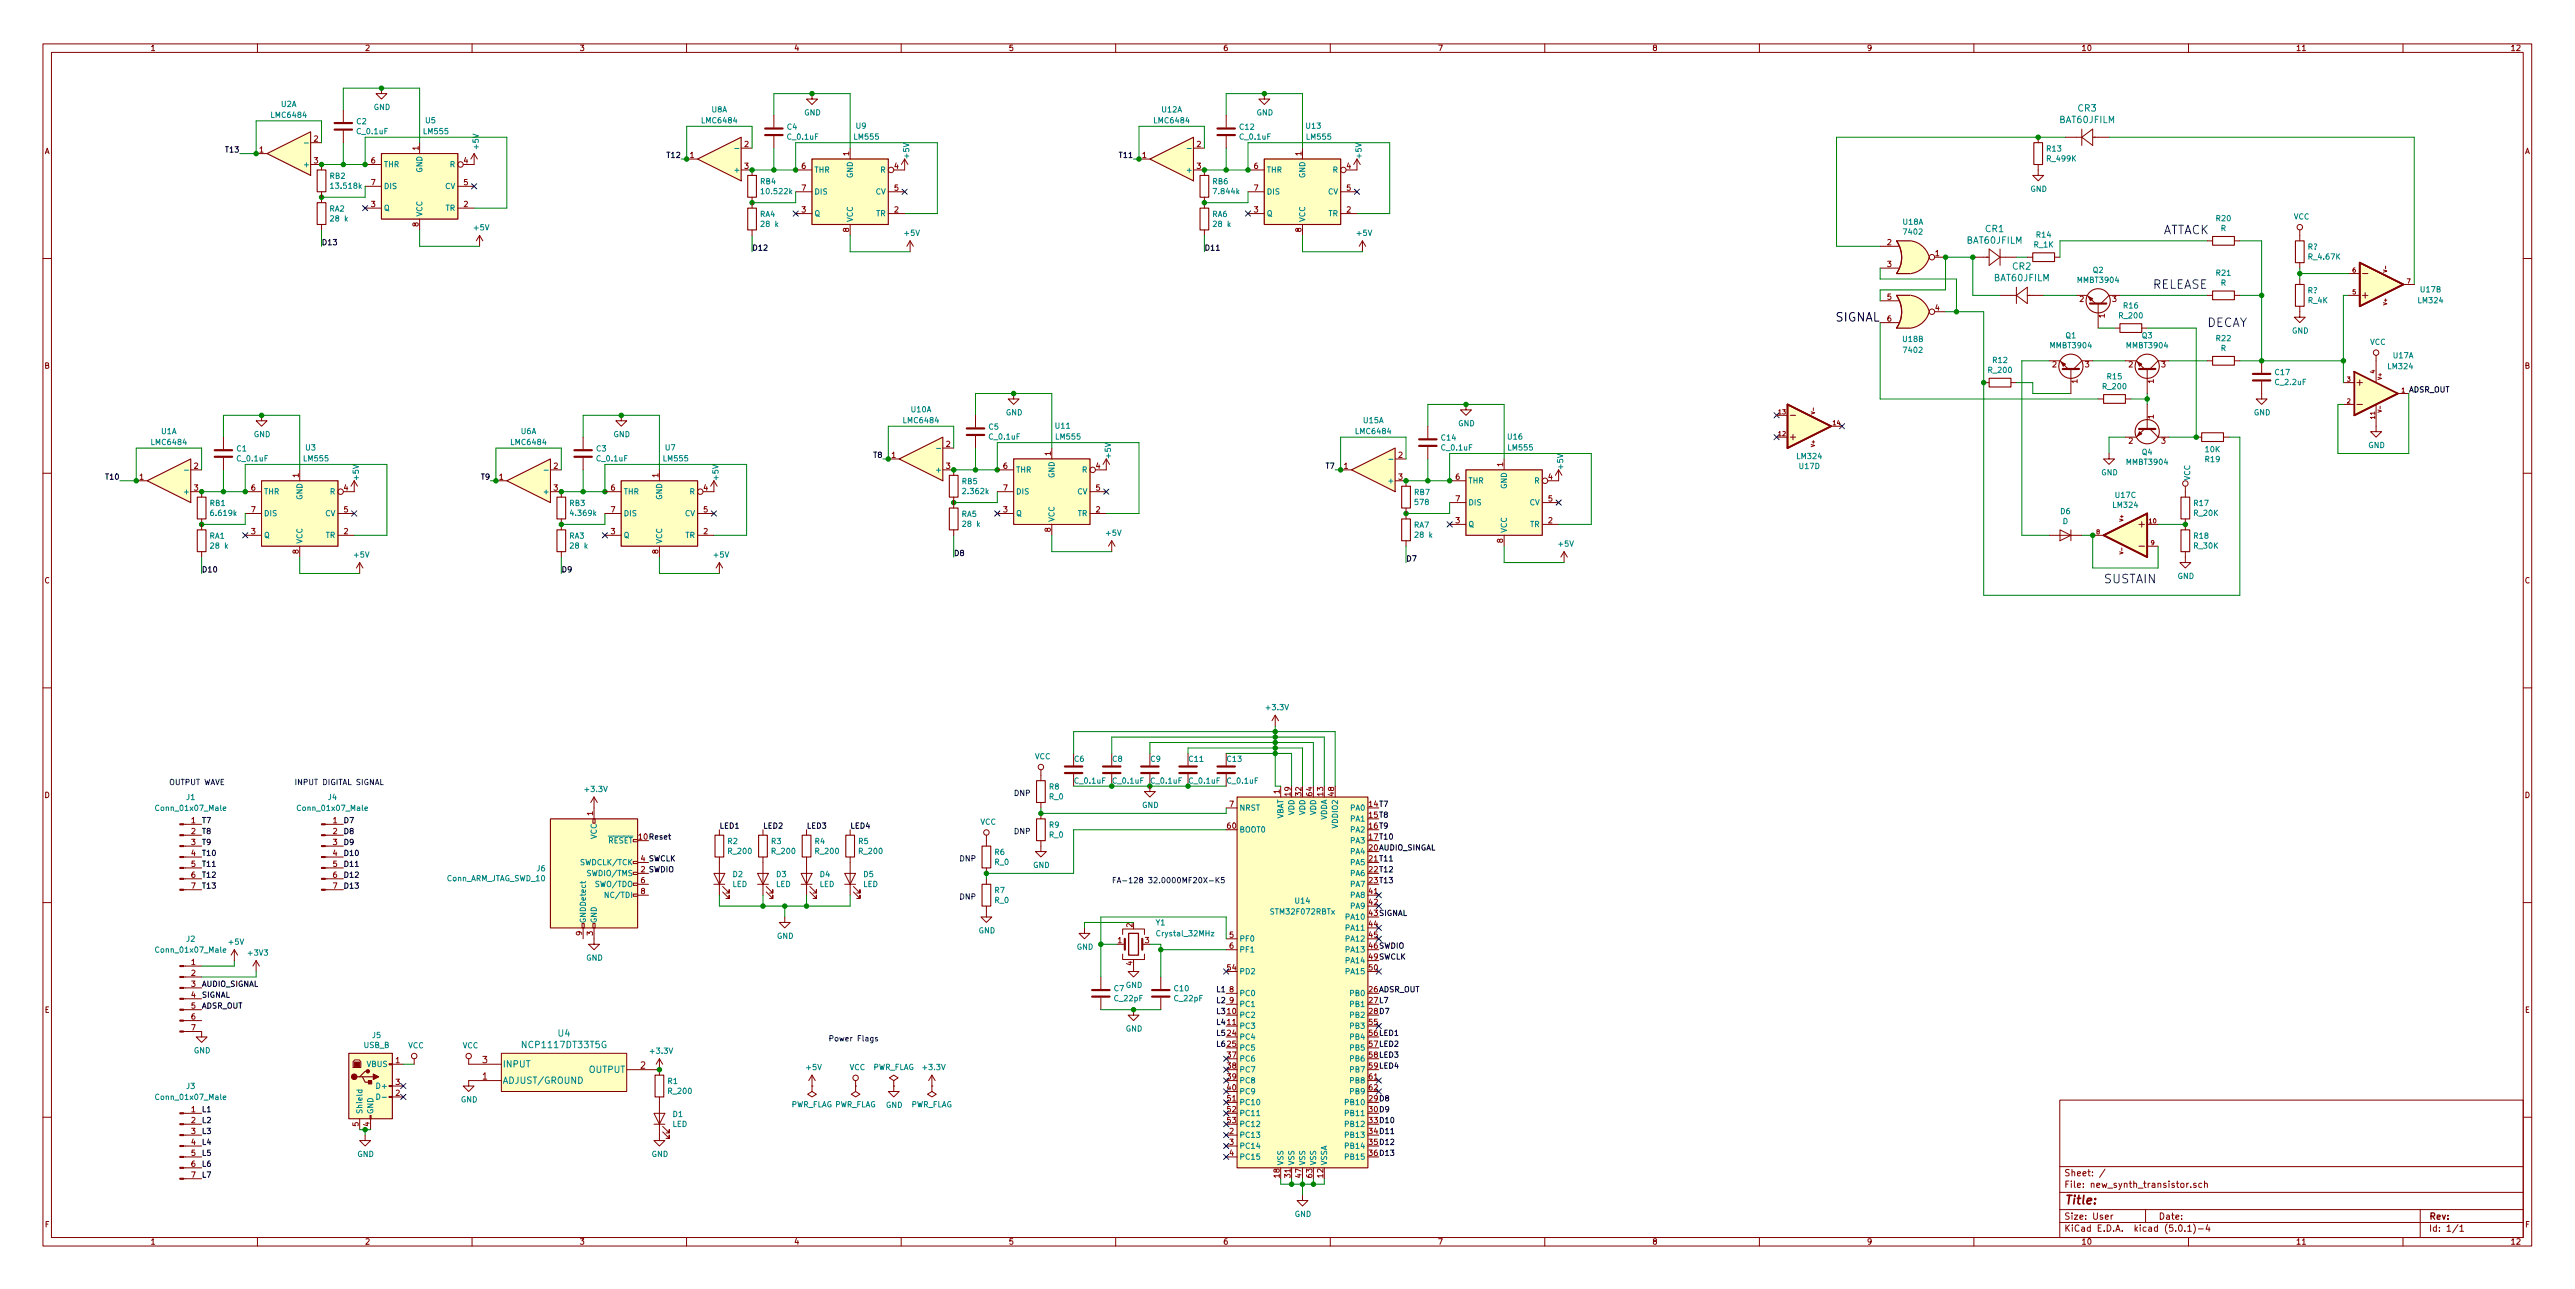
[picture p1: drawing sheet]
<svg xmlns="http://www.w3.org/2000/svg" width="600mm" height="300mm" viewBox="0 0 600 300" stroke-linecap="round" stroke-linejoin="round" font-family="sans-serif">
<defs><g id="words">
<g font-size="2.8" fill="#0000c2">
<text x="504.2" y="54.6">ATTACK</text>
<text x="501.6" y="67.3">RELEASE</text>
<text x="514.3" y="76.2">DECAY</text>
<text x="490.2" y="135.9">SUSTAIN</text>
</g>
<text font-size="2.8" x="427.6" y="74.9">SIGNAL</text>
<text font-size="2.8" fill="#840000" x="481" y="280.5">Title:</text>
<g font-size="2.1" fill="#008484">
<text x="480" y="28.7">BAT60JFILM</text>
<text x="484.3" y="26">CR3</text>
<text x="458.4" y="56.8">BAT60JFILM</text>
<text x="462.7" y="54.1">CR1</text>
<text x="464.7" y="65.5">BAT60JFILM</text>
<text x="469" y="62.8">CR2</text>
<text x="122.2" y="244.1">NCP1117DT33T5G</text>
<text x="130.1" y="241.4">U4</text>
<text x="117.1" y="248.6">INPUT</text>
<text x="137.2" y="249.9">OUTPUT</text>
<text x="117.1" y="252.4">ADJUST/GROUND</text>
</g>
<g font-size="2.1" fill="#840000">
<text x="112.4" y="251.4">1</text>
<text x="112.4" y="247.6">3</text>
<text x="149.3" y="248.9">2</text>
<text x="481" y="274">Sheet: /</text>
<text x="481" y="276.6">File: new_synth_transistor.sch</text>
<text x="481" y="286.9">KiCad E.D.A. kicad (5.0.1)-4</text>
<text x="481" y="284.1">Size: User</text>
<text x="503" y="284.1">Date:</text>
<text x="566" y="284.1">Rev:</text>
<text x="566" y="286.9">Id: 1/1</text>
</g>
<g font-size="1.8" fill="#840000">
<text x="35" y="11.8">1</text>
<text x="85" y="11.8">2</text>
<text x="135" y="11.8">3</text>
<text x="185" y="11.8">4</text>
<text x="235" y="11.8">5</text>
<text x="285" y="11.8">6</text>
<text x="335" y="11.8">7</text>
<text x="385" y="11.8">8</text>
<text x="435" y="11.8">9</text>
<text x="485" y="11.8">10</text>
<text x="535" y="11.8">11</text>
<text x="585" y="11.8">12</text>
<text x="10.4" y="35.9">A</text>
<text x="60.5" y="35.5">1</text>
<text x="73.2" y="33">2</text>
<text x="97.5" y="35" transform="rotate(-90 97.5 35)">1</text>
<text x="173.5" y="34.3">2</text>
<text x="278.9" y="34.3">2</text>
<text x="588.4" y="35.9">A</text>
<text x="73.2" y="38.1">3</text>
<text x="86.5" y="38.1">6</text>
<text x="108.1" y="38.1">4</text>
<text x="160.8" y="36.8">1</text>
<text x="173.5" y="39.3">3</text>
<text x="186.8" y="39.3">6</text>
<text x="197.9" y="36.3" transform="rotate(-90 197.9 36.3)">1</text>
<text x="208.4" y="39.3">4</text>
<text x="266.2" y="36.8">1</text>
<text x="278.9" y="39.3">3</text>
<text x="292.3" y="39.3">6</text>
<text x="303.3" y="36.3" transform="rotate(-90 303.3 36.3)">1</text>
<text x="313.8" y="39.3">4</text>
<text x="86.5" y="43.1">7</text>
<text x="108.1" y="43.1">5</text>
<text x="186.8" y="44.4">7</text>
<text x="208.4" y="44.4">5</text>
<text x="292.3" y="44.4">7</text>
<text x="313.8" y="44.4">5</text>
<text x="86.5" y="48.2">3</text>
<text x="97.5" y="52.8" transform="rotate(-90 97.5 52.8)">8</text>
<text x="108.1" y="48.2">2</text>
<text x="186.8" y="49.5">3</text>
<text x="208.4" y="49.5">2</text>
<text x="292.3" y="49.5">3</text>
<text x="313.8" y="49.5">2</text>
<text x="197.9" y="54" transform="rotate(-90 197.9 54)">8</text>
<text x="303.3" y="54" transform="rotate(-90 303.3 54)">8</text>
<text x="439.8" y="57.1">2</text>
<text x="451" y="59.7">1</text>
<text x="439.8" y="62.2">3</text>
<text x="439.8" y="69.8">5</text>
<text x="484.7" y="70.3">2</text>
<text x="492.3" y="70.3">3</text>
<text x="439.8" y="74.9">6</text>
<text x="451" y="72.4">4</text>
<text x="490.5" y="74" transform="rotate(-90 490.5 74)">1</text>
<text x="10.4" y="85.8">B</text>
<text x="478.3" y="85.6">2</text>
<text x="484.1" y="89.3" transform="rotate(-90 484.1 89.3)">1</text>
<text x="485.9" y="85.6">3</text>
<text x="496.1" y="85.6">2</text>
<text x="501.9" y="89.3" transform="rotate(-90 501.9 89.3)">1</text>
<text x="503.7" y="85.6">3</text>
<text x="588.4" y="85.8">B</text>
<text x="501.9" y="97.5" transform="rotate(-90 501.9 97.5)">1</text>
<text x="207.8" y="106.6">1</text>
<text x="220.5" y="104.1">2</text>
<text x="244.9" y="106.1" transform="rotate(-90 244.9 106.1)">1</text>
<text x="325.9" y="106.6">2</text>
<text x="496.1" y="103.3">2</text>
<text x="503.7" y="103.3">3</text>
<text x="32.5" y="111.7">1</text>
<text x="45.2" y="109.2">2</text>
<text x="69.6" y="111.2" transform="rotate(-90 69.6 111.2)">1</text>
<text x="116.4" y="111.7">1</text>
<text x="129.1" y="109.2">2</text>
<text x="153.4" y="111.2" transform="rotate(-90 153.4 111.2)">1</text>
<text x="220.5" y="109.2">3</text>
<text x="233.8" y="109.2">6</text>
<text x="255.4" y="109.2">4</text>
<text x="313.2" y="109.2">1</text>
<text x="325.9" y="111.7">3</text>
<text x="339.2" y="111.7">6</text>
<text x="350.3" y="108.6" transform="rotate(-90 350.3 108.6)">1</text>
<text x="360.8" y="111.7">4</text>
<text x="45.2" y="114.3">3</text>
<text x="58.6" y="114.3">6</text>
<text x="58.6" y="119.3">7</text>
<text x="80.2" y="114.3">4</text>
<text x="80.2" y="119.3">5</text>
<text x="129.1" y="114.3">3</text>
<text x="142.4" y="114.3">6</text>
<text x="142.4" y="119.3">7</text>
<text x="164" y="114.3">4</text>
<text x="164" y="119.3">5</text>
<text x="233.8" y="119.3">3</text>
<text x="233.8" y="114.3">7</text>
<text x="255.4" y="119.3">2</text>
<text x="255.4" y="114.3">5</text>
<text x="339.2" y="116.8">7</text>
<text x="360.8" y="116.8">5</text>
<text x="58.6" y="124.4">3</text>
<text x="80.2" y="124.4">2</text>
<text x="142.4" y="124.4">3</text>
<text x="164" y="124.4">2</text>
<text x="244.9" y="123.9" transform="rotate(-90 244.9 123.9)">8</text>
<text x="339.2" y="121.9">3</text>
<text x="360.8" y="121.9">2</text>
<text x="69.6" y="129" transform="rotate(-90 69.6 129)">8</text>
<text x="153.4" y="129" transform="rotate(-90 153.4 129)">8</text>
<text x="350.3" y="126.4" transform="rotate(-90 350.3 126.4)">8</text>
<text x="10.4" y="135.9">C</text>
<text x="588.4" y="135.9">C</text>
<text x="10.4" y="185.8">D</text>
<text x="298.2" y="184.8" transform="rotate(-90 298.2 184.8)">1</text>
<text x="300.7" y="185.3" transform="rotate(-90 300.7 185.3)">19</text>
<text x="303.3" y="185.3" transform="rotate(-90 303.3 185.3)">32</text>
<text x="305.8" y="185.3" transform="rotate(-90 305.8 185.3)">64</text>
<text x="308.4" y="185.3" transform="rotate(-90 308.4 185.3)">13</text>
<text x="310.9" y="185.3" transform="rotate(-90 310.9 185.3)">48</text>
<text x="588.4" y="185.8">D</text>
<text x="44.6" y="191.7">1</text>
<text x="77.6" y="191.7">1</text>
<text x="138.2" y="189.9" transform="rotate(-90 138.2 189.9)">1</text>
<text x="286.5" y="187.9">7</text>
<text x="44.6" y="194.3">2</text>
<text x="44.6" y="196.8">3</text>
<text x="77.6" y="194.3">2</text>
<text x="77.6" y="196.8">3</text>
<text x="286.1" y="193">60</text>
<text x="44.6" y="199.4">4</text>
<text x="44.6" y="201.9">5</text>
<text x="77.6" y="199.4">4</text>
<text x="77.6" y="201.9">5</text>
<text x="44.6" y="204.4">6</text>
<text x="44.6" y="207">7</text>
<text x="77.6" y="204.4">6</text>
<text x="77.6" y="207">7</text>
<text x="149.4" y="205.7">6</text>
<text x="149.4" y="208.2">8</text>
<text x="319.1" y="208.2">41</text>
<text x="263.9" y="216" transform="rotate(-90 263.9 216)">2</text>
<text x="319.1" y="215.9">44</text>
<text x="319.1" y="210.8">42</text>
<text x="135.6" y="217.9" transform="rotate(-90 135.6 217.9)">9</text>
<text x="138.2" y="217.9" transform="rotate(-90 138.2 217.9)">3</text>
<text x="260.5" y="219.7">1</text>
<text x="266.9" y="219.7">3</text>
<text x="286.5" y="218.4">5</text>
<text x="286.5" y="220.9">6</text>
<text x="319.1" y="218.4">45</text>
<text x="44.6" y="224.8">1</text>
<text x="44.6" y="227.3">2</text>
<text x="263.9" y="224.9" transform="rotate(-90 263.9 224.9)">4</text>
<text x="286.1" y="226">54</text>
<text x="319.1" y="226">50</text>
<text x="44.6" y="229.8">3</text>
<text x="44.6" y="232.4">4</text>
<text x="286.5" y="231.1">8</text>
<text x="286.5" y="233.6">9</text>
<text x="10.4" y="235.9">E</text>
<text x="44.6" y="234.9">5</text>
<text x="44.6" y="237.5">6</text>
<text x="44.6" y="240">7</text>
<text x="286.1" y="236.2">10</text>
<text x="286.1" y="238.7">11</text>
<text x="319.1" y="238.7">55</text>
<text x="588.4" y="235.9">E</text>
<text x="286.1" y="241.3">24</text>
<text x="286.1" y="243.8">25</text>
<text x="92.2" y="247.6">1</text>
<text x="286.1" y="246.3">37</text>
<text x="286.1" y="248.9">38</text>
<text x="286.1" y="251.4">39</text>
<text x="319.1" y="251.4">61</text>
<text x="92.2" y="255.2">2</text>
<text x="92.2" y="252.7">3</text>
<text x="286.1" y="256.5">51</text>
<text x="286.1" y="254">40</text>
<text x="319.1" y="254">62</text>
<text x="44.6" y="259">1</text>
<text x="44.6" y="261.6">2</text>
<text x="83.6" y="262.3" transform="rotate(-90 83.6 262.3)">5</text>
<text x="86.1" y="262.3" transform="rotate(-90 86.1 262.3)">4</text>
<text x="286.1" y="259">52</text>
<text x="286.1" y="261.6">53</text>
<text x="44.6" y="264.1">3</text>
<text x="44.6" y="266.7">4</text>
<text x="44.6" y="269.2">5</text>
<text x="286.5" y="264.1">2</text>
<text x="286.5" y="266.7">3</text>
<text x="286.5" y="269.2">4</text>
<text x="44.6" y="271.7">6</text>
<text x="44.6" y="274.3">7</text>
<text x="298.2" y="274.2" transform="rotate(-90 298.2 274.2)">18</text>
<text x="300.7" y="274.2" transform="rotate(-90 300.7 274.2)">31</text>
<text x="303.3" y="274.2" transform="rotate(-90 303.3 274.2)">47</text>
<text x="305.8" y="274.2" transform="rotate(-90 305.8 274.2)">63</text>
<text x="308.4" y="274.2" transform="rotate(-90 308.4 274.2)">12</text>
<text x="10.5" y="285.8">F</text>
<text x="588.5" y="285.8">F</text>
<text x="35" y="289.9">1</text>
<text x="85" y="289.9">2</text>
<text x="135" y="289.9">3</text>
<text x="185" y="289.9">4</text>
<text x="235" y="289.9">5</text>
<text x="285" y="289.9">6</text>
<text x="335" y="289.9">7</text>
<text x="385" y="289.9">8</text>
<text x="435" y="289.9">9</text>
<text x="485" y="289.9">10</text>
<text x="535" y="289.9">11</text>
<text x="585" y="289.9">12</text>
</g>
<g font-size="1.8" fill="#008484">
<text x="63.4" y="27.4">LMC6484</text>
<text x="65.5" y="24.9">U2A</text>
<text x="83.1" y="28.9">C2</text>
<text x="87.1" y="25.6">GND</text>
<text x="99.2" y="28.7">U5</text>
<text x="163.8" y="28.7">LMC6484</text>
<text x="165.9" y="26.2">U8A</text>
<text x="187.4" y="26.9">GND</text>
<text x="199.5" y="30">U9</text>
<text x="269.2" y="28.7">LMC6484</text>
<text x="270.8" y="26.2">U12A</text>
<text x="292.8" y="26.9">GND</text>
<text x="304.4" y="30">U13</text>
<text x="83.3" y="31.3">C_0.1uF</text>
<text x="98.9" y="31.3">LM555</text>
<text x="111.6" y="34.7" transform="rotate(-90 111.6 34.7)">+5V</text>
<text x="183.5" y="30.2">C4</text>
<text x="183.6" y="32.5">C_0.1uF</text>
<text x="199.2" y="32.5">LM555</text>
<text x="289" y="30.2">C12</text>
<text x="289.1" y="32.5">C_0.1uF</text>
<text x="304.6" y="32.5">LM555</text>
<text x="477" y="35.3">R13</text>
<text x="71.2" y="38.9">+</text>
<text x="76.9" y="41.6">RB2</text>
<text x="89.4" y="38.9">THR</text>
<text x="98.4" y="40.2" transform="rotate(-90 98.4 40.2)">GND</text>
<text x="104.9" y="38.9">R</text>
<text x="171.6" y="40.2">+</text>
<text x="189.7" y="40.2">THR</text>
<text x="198.8" y="41.5" transform="rotate(-90 198.8 41.5)">GND</text>
<text x="205.2" y="40.2">R</text>
<text x="211.9" y="36.8" transform="rotate(-90 211.9 36.8)">+5V</text>
<text x="277" y="40.2">+</text>
<text x="295.1" y="40.2">THR</text>
<text x="304.2" y="41.5" transform="rotate(-90 304.2 41.5)">GND</text>
<text x="310.6" y="40.2">R</text>
<text x="317.3" y="36.8" transform="rotate(-90 317.3 36.8)">+5V</text>
<text x="477.2" y="37.6">R_499K</text>
<text x="77.4" y="44">13.518k</text>
<text x="89.4" y="44">DIS</text>
<text x="103.7" y="44">CV</text>
<text x="177.2" y="42.9">RB4</text>
<text x="177.7" y="45.2">10.522k</text>
<text x="189.7" y="45.3">DIS</text>
<text x="204" y="45.3">CV</text>
<text x="282.7" y="42.9">RB6</text>
<text x="283.1" y="45.2">7.844k</text>
<text x="295.1" y="45.3">DIS</text>
<text x="309.4" y="45.3">CV</text>
<text x="473.2" y="44.7">GND</text>
<text x="76.8" y="49.3">RA2</text>
<text x="77.3" y="51.6">28 k</text>
<text x="89.4" y="49.1">Q</text>
<text x="98.4" y="50.5" transform="rotate(-90 98.4 50.5)">VCC</text>
<text x="103.8" y="49.1">TR</text>
<text x="110.5" y="53.7">+5V</text>
<text x="177.1" y="50.5">RA4</text>
<text x="177.6" y="52.8">28 k</text>
<text x="189.7" y="50.4">Q</text>
<text x="198.8" y="51.8" transform="rotate(-90 198.8 51.8)">VCC</text>
<text x="204.1" y="50.4">TR</text>
<text x="282.5" y="50.5">RA6</text>
<text x="283" y="52.8">28 k</text>
<text x="295.1" y="50.4">Q</text>
<text x="304.2" y="51.8" transform="rotate(-90 304.2 51.8)">VCC</text>
<text x="309.5" y="50.4">TR</text>
<text x="443.5" y="52.3">U18A</text>
<text x="516.5" y="51.5">R20</text>
<text x="517.5" y="53.8">R</text>
<text x="534.5" y="51.1">VCC</text>
<text x="210.9" y="54.9">+5V</text>
<text x="316.3" y="54.9">+5V</text>
<text x="443.8" y="54.6">7402</text>
<text x="474" y="57.6">R_1K</text>
<text x="474.6" y="55.3">R14</text>
<text x="537.8" y="58.2">R?</text>
<text x="484.3" y="65.9">MMBT3904</text>
<text x="487.8" y="63.6">Q2</text>
<text x="516.5" y="64.2">R21</text>
<text x="538.2" y="60.5">R_4.67K</text>
<text x="494.9" y="71.8">R16</text>
<text x="517.5" y="66.5">R</text>
<text x="537.8" y="68.3">R?</text>
<text x="537.9" y="70.6">R_4K</text>
<text x="563.7" y="70.6">LM324</text>
<text x="564.2" y="68.1">U17B</text>
<text x="494" y="74.2">R_200</text>
<text x="534.1" y="77.7">GND</text>
<text x="443.5" y="79.6">U18B</text>
<text x="443.8" y="82.2">7402</text>
<text x="478" y="81.1">MMBT3904</text>
<text x="481.4" y="78.8">Q1</text>
<text x="495.8" y="81.1">MMBT3904</text>
<text x="499.2" y="78.8">Q3</text>
<text x="516.5" y="79.5">R22</text>
<text x="517.5" y="81.8">R</text>
<text x="552.3" y="80.3">VCC</text>
<text x="557.8" y="83.5">U17A</text>
<text x="463.5" y="86.9">R_200</text>
<text x="464.5" y="84.5">R12</text>
<text x="491.1" y="88.4">R15</text>
<text x="530.3" y="87.4">C17</text>
<text x="530.4" y="89.7">C_2.2uF</text>
<text x="556.6" y="86">LM324</text>
<text x="490.2" y="90.7">R_200</text>
<text x="37.6" y="101.1">U1A</text>
<text x="59.1" y="101.8">GND</text>
<text x="121.4" y="101.1">U6A</text>
<text x="143" y="101.8">GND</text>
<text x="210.7" y="98.6">LMC6484</text>
<text x="212.4" y="96">U10A</text>
<text x="230.5" y="100.1">C5</text>
<text x="234.4" y="96.7">GND</text>
<text x="246" y="99.8">U11</text>
<text x="316.2" y="101.1">LMC6484</text>
<text x="317.8" y="98.6">U15A</text>
<text x="339.8" y="99.3">GND</text>
<text x="525.2" y="96.7">GND</text>
<text x="35.5" y="103.6">LMC6484</text>
<text x="55.2" y="105.1">C1</text>
<text x="55.4" y="107.5">C_0.1uF</text>
<text x="70.9" y="107.5">LM555</text>
<text x="71.3" y="104.9">U3</text>
<text x="119.3" y="103.6">LMC6484</text>
<text x="139" y="105.1">C3</text>
<text x="139.2" y="107.5">C_0.1uF</text>
<text x="154.7" y="107.5">LM555</text>
<text x="155.1" y="104.9">U7</text>
<text x="230.6" y="102.4">C_0.1uF</text>
<text x="246.2" y="102.4">LM555</text>
<text x="258.9" y="106.6" transform="rotate(-90 258.9 106.6)">+5V</text>
<text x="335.9" y="102.6">C14</text>
<text x="336" y="104.9">C_0.1uF</text>
<text x="351.4" y="102.4">U16</text>
<text x="351.6" y="104.9">LM555</text>
<text x="418.9" y="106.9">LM324</text>
<text x="499.2" y="106">Q4</text>
<text x="514" y="107.6">R19</text>
<text x="514" y="105.3">10K</text>
<text x="551.9" y="104.4">GND</text>
<text x="83.6" y="111.7" transform="rotate(-90 83.6 111.7)">+5V</text>
<text x="167.4" y="111.7" transform="rotate(-90 167.4 111.7)">+5V</text>
<text x="218.5" y="110.1">+</text>
<text x="224.2" y="112.8">RB5</text>
<text x="236.7" y="110.1">THR</text>
<text x="245.7" y="111.3" transform="rotate(-90 245.7 111.3)">GND</text>
<text x="252.2" y="110.1">R</text>
<text x="324" y="112.6">+</text>
<text x="342.1" y="112.6">THR</text>
<text x="351.2" y="113.9" transform="rotate(-90 351.2 113.9)">GND</text>
<text x="357.6" y="112.6">R</text>
<text x="364.3" y="109.2" transform="rotate(-90 364.3 109.2)">+5V</text>
<text x="419.4" y="109.2">U17D</text>
<text x="489.7" y="110.7">GND</text>
<text x="495.8" y="108.3">MMBT3904</text>
<text x="510.4" y="111.9" transform="rotate(-90 510.4 111.9)">VCC</text>
<text x="43.3" y="115.1">+</text>
<text x="49" y="117.8">RB1</text>
<text x="61.5" y="115.1">THR</text>
<text x="70.5" y="116.4" transform="rotate(-90 70.5 116.4)">GND</text>
<text x="77" y="115.1">R</text>
<text x="127.1" y="115.1">+</text>
<text x="132.8" y="117.8">RB3</text>
<text x="145.3" y="115.1">THR</text>
<text x="154.3" y="116.4" transform="rotate(-90 154.3 116.4)">GND</text>
<text x="160.8" y="115.1">R</text>
<text x="224.6" y="115.1">2.362k</text>
<text x="236.7" y="115.1">DIS</text>
<text x="251" y="115.1">CV</text>
<text x="329.6" y="115.3">RB7</text>
<text x="329.8" y="117.6">578</text>
<text x="342.1" y="117.7">DIS</text>
<text x="356.4" y="117.7">CV</text>
<text x="480.2" y="119.7">D6</text>
<text x="492.6" y="118.3">LM324</text>
<text x="493" y="116">U17C</text>
<text x="511.3" y="117.8">R17</text>
<text x="48.9" y="125.5">RA1</text>
<text x="49.4" y="120.2">6.619k</text>
<text x="61.5" y="125.3">Q</text>
<text x="61.5" y="120.2">DIS</text>
<text x="75.8" y="120.2">CV</text>
<text x="75.9" y="125.3">TR</text>
<text x="132.7" y="125.5">RA3</text>
<text x="133.2" y="120.2">4.369k</text>
<text x="145.3" y="125.3">Q</text>
<text x="145.3" y="120.2">DIS</text>
<text x="159.6" y="120.2">CV</text>
<text x="159.7" y="125.3">TR</text>
<text x="224.1" y="120.4">RA5</text>
<text x="224.6" y="122.7">28 k</text>
<text x="236.7" y="120.2">Q</text>
<text x="245.7" y="121.6" transform="rotate(-90 245.7 121.6)">VCC</text>
<text x="251.1" y="120.2">TR</text>
<text x="257.9" y="124.8">+5V</text>
<text x="329.5" y="122.9">RA7</text>
<text x="330" y="125.2">28 k</text>
<text x="342.1" y="122.8">Q</text>
<text x="351.2" y="124.2" transform="rotate(-90 351.2 124.2)">VCC</text>
<text x="356.5" y="122.8">TR</text>
<text x="480.7" y="122.1">D</text>
<text x="511.3" y="120.2">R_20K</text>
<text x="511.3" y="125.5">R18</text>
<text x="49.3" y="127.8">28 k</text>
<text x="70.5" y="126.7" transform="rotate(-90 70.5 126.7)">VCC</text>
<text x="82.6" y="129.9">+5V</text>
<text x="133.1" y="127.8">28 k</text>
<text x="154.3" y="126.7" transform="rotate(-90 154.3 126.7)">VCC</text>
<text x="166.4" y="129.9">+5V</text>
<text x="363.3" y="127.3">+5V</text>
<text x="511.3" y="127.8">R_30K</text>
<text x="507.4" y="134.8">GND</text>
<text x="295.2" y="165.4">+3.3V</text>
<text x="241.1" y="176.8">VCC</text>
<text x="250.4" y="177.4">C6</text>
<text x="259.3" y="177.4">C8</text>
<text x="268.2" y="177.4">C9</text>
<text x="277.1" y="177.4">C11</text>
<text x="286" y="177.4">C13</text>
<text x="136.5" y="184.5">+3.3V</text>
<text x="244.6" y="183.9">R8</text>
<text x="250.6" y="182.5">C_0.1uF</text>
<text x="259.5" y="182.5">C_0.1uF</text>
<text x="268.4" y="182.5">C_0.1uF</text>
<text x="277.2" y="182.5">C_0.1uF</text>
<text x="286.1" y="182.5">C_0.1uF</text>
<text x="36.8" y="188.9">Conn_01x07_Male</text>
<text x="43.5" y="186.3">J1</text>
<text x="69.8" y="188.9">Conn_01x07_Male</text>
<text x="76.5" y="186.3">J4</text>
<text x="244.5" y="186.2">R_0</text>
<text x="266.1" y="188.2">GND</text>
<text x="288.8" y="188.8">NRST</text>
<text x="299.1" y="191" transform="rotate(-90 299.1 191)">VBAT</text>
<text x="301.6" y="189.9" transform="rotate(-90 301.6 189.9)">VDD</text>
<text x="304.2" y="189.9" transform="rotate(-90 304.2 189.9)">VDD</text>
<text x="306.7" y="189.9" transform="rotate(-90 306.7 189.9)">VDD</text>
<text x="309.2" y="191.1" transform="rotate(-90 309.2 191.1)">VDDA</text>
<text x="314.8" y="188.8">PA0</text>
<text x="314.8" y="191.3">PA1</text>
<text x="139.1" y="195.5" transform="rotate(-90 139.1 195.5)">VCC</text>
<text x="141.7" y="196.4">RESET</text>
<text x="169.6" y="196.6">R2</text>
<text x="179.8" y="196.6">R3</text>
<text x="189.9" y="196.6">R4</text>
<text x="200.1" y="196.6">R5</text>
<text x="228.4" y="192.1">VCC</text>
<text x="244.5" y="195.1">R_0</text>
<text x="244.6" y="192.8">R9</text>
<text x="288.8" y="193.9">BOOT0</text>
<text x="311.8" y="192.7" transform="rotate(-90 311.8 192.7)">VDDIO2</text>
<text x="314.8" y="193.9">PA2</text>
<text x="314.8" y="196.4">PA3</text>
<text x="125.1" y="202.9">J6</text>
<text x="135.7" y="201.5">SWDCLK/TCK</text>
<text x="169.8" y="198.9">R_200</text>
<text x="180" y="198.9">R_200</text>
<text x="190.1" y="198.9">R_200</text>
<text x="200.3" y="198.9">R_200</text>
<text x="231.8" y="201.4">R_0</text>
<text x="231.9" y="199.1">R6</text>
<text x="240.7" y="202.1">GND</text>
<text x="314.8" y="199">PA4</text>
<text x="314.8" y="201.5">PA5</text>
<text x="104" y="205.2">Conn_ARM_JTAG_SWD_10</text>
<text x="137.4" y="204">SWDIO/TMS</text>
<text x="139.1" y="206.6">SWO/TDO</text>
<text x="141.7" y="209.1">NC/TDI</text>
<text x="170.7" y="206.6">LED</text>
<text x="170.8" y="204.3">D2</text>
<text x="180.8" y="206.6">LED</text>
<text x="181" y="204.3">D3</text>
<text x="191" y="206.6">LED</text>
<text x="191.1" y="204.3">D4</text>
<text x="201.1" y="206.6">LED</text>
<text x="201.3" y="204.3">D5</text>
<text x="231.9" y="208">R7</text>
<text x="314.8" y="204">PA6</text>
<text x="314.8" y="206.6">PA7</text>
<text x="314.8" y="209.1">PA8</text>
<text x="136.5" y="215.1" transform="rotate(-90 136.5 215.1)">GNDDetect</text>
<text x="139.1" y="215.1" transform="rotate(-90 139.1 215.1)">GND</text>
<text x="231.8" y="210.3">R_0</text>
<text x="269.4" y="215.5">Y1</text>
<text x="296.4" y="213">STM32F072RBTx</text>
<text x="301.9" y="210.5">U14</text>
<text x="313.8" y="214.2">PA10</text>
<text x="314.8" y="211.7">PA9</text>
<text x="36.8" y="221.9">Conn_01x07_Male</text>
<text x="43.5" y="219.3">J2</text>
<text x="53.4" y="220">+5V</text>
<text x="181.1" y="218.7">GND</text>
<text x="228" y="217.4">GND</text>
<text x="250.9" y="221.2">GND</text>
<text x="269.9" y="218.1">Crystal_32MHz</text>
<text x="288.8" y="219.3">PF0</text>
<text x="288.8" y="221.8">PF1</text>
<text x="313.8" y="216.7">PA11</text>
<text x="313.8" y="219.3">PA12</text>
<text x="313.8" y="221.8">PA13</text>
<text x="58" y="222.6">+3V3</text>
<text x="136.6" y="223.7">GND</text>
<text x="288.8" y="226.9">PD2</text>
<text x="313.8" y="224.4">PA14</text>
<text x="313.8" y="226.9">PA15</text>
<text x="259.7" y="230.9">C7</text>
<text x="259.8" y="233.2">C_22pF</text>
<text x="262.3" y="230.1">GND</text>
<text x="273.7" y="230.9">C10</text>
<text x="273.7" y="233.2">C_22pF</text>
<text x="288.8" y="232">PC0</text>
<text x="314.8" y="232">PB0</text>
<text x="288.8" y="234.5">PC1</text>
<text x="288.8" y="237.1">PC2</text>
<text x="288.8" y="239.6">PC3</text>
<text x="314.8" y="234.5">PB1</text>
<text x="314.8" y="237.1">PB2</text>
<text x="314.8" y="239.6">PB3</text>
<text x="45.2" y="245.3">GND</text>
<text x="84.8" y="244.1">USB_B</text>
<text x="86.8" y="241.8">J5</text>
<text x="95.1" y="244.2">VCC</text>
<text x="107.8" y="244.2">VCC</text>
<text x="151.7" y="245.4">+3.3V</text>
<text x="262.3" y="240.2">GND</text>
<text x="288.8" y="242.1">PC4</text>
<text x="288.8" y="244.7">PC5</text>
<text x="314.8" y="242.1">PB4</text>
<text x="314.8" y="244.7">PB5</text>
<text x="85.5" y="248.5">VBUS</text>
<text x="188" y="249.2">+5V</text>
<text x="198" y="249.2">VCC</text>
<text x="203.3" y="249.2">PWR_FLAG</text>
<text x="215.2" y="249.2">+3.3V</text>
<text x="288.8" y="247.2">PC6</text>
<text x="288.8" y="249.8">PC7</text>
<text x="314.8" y="247.2">PB6</text>
<text x="314.8" y="249.8">PB7</text>
<text x="36.8" y="256.2">Conn_01x07_Male</text>
<text x="43.5" y="253.6">J3</text>
<text x="88.1" y="253.6">D+</text>
<text x="107.4" y="256.8">GND</text>
<text x="155.7" y="252.5">R1</text>
<text x="155.9" y="254.8">R_200</text>
<text x="184.3" y="257.9">PWR_FLAG PWR_FLAG</text>
<text x="212.2" y="257.9">PWR_FLAG</text>
<text x="288.8" y="257.4">PC10</text>
<text x="288.8" y="252.3">PC8</text>
<text x="288.8" y="254.8">PC9</text>
<text x="313.8" y="257.4">PB10</text>
<text x="314.8" y="252.3">PB8</text>
<text x="314.8" y="254.8">PB9</text>
<text x="84.5" y="259.5" transform="rotate(-90 84.5 259.5)">Shield</text>
<text x="87" y="259.5" transform="rotate(-90 87 259.5)">GND</text>
<text x="156.7" y="262.5">LED</text>
<text x="156.8" y="260.2">D1</text>
<text x="206.5" y="258">GND</text>
<text x="288.8" y="259.9">PC11</text>
<text x="288.8" y="262.5">PC12</text>
<text x="313.8" y="259.9">PB11</text>
<text x="313.8" y="262.5">PB12</text>
<text x="83.3" y="269.5">GND</text>
<text x="151.8" y="269.5">GND</text>
<text x="288.8" y="265">PC13</text>
<text x="288.8" y="267.5">PC14</text>
<text x="313.8" y="265">PB13</text>
<text x="313.8" y="267.5">PB14</text>
<text x="288.8" y="270.1">PC15</text>
<text x="299.1" y="271.5" transform="rotate(-90 299.1 271.5)">VSS</text>
<text x="301.6" y="271.5" transform="rotate(-90 301.6 271.5)">VSS</text>
<text x="304.2" y="271.5" transform="rotate(-90 304.2 271.5)">VSS</text>
<text x="306.7" y="271.5" transform="rotate(-90 306.7 271.5)">VSS</text>
<text x="309.2" y="271.5" transform="rotate(-90 309.2 271.5)">VSSA</text>
<text x="313.8" y="270.1">PB15</text>
<text x="301.7" y="283.4">GND</text>
</g>
<g font-size="1.8">
<text x="52.8" y="35.5">T13</text>
<text x="155.7" y="36.8">T12</text>
<text x="261.1" y="36.8">T11</text>
<text x="74.9" y="57.1">D13</text>
<text x="175.3" y="58.4">D12</text>
<text x="280.7" y="58.4">D11</text>
<text x="561.3" y="91.4">ADSR_OUT</text>
<text x="203.7" y="106.6">T8</text>
<text x="24.9" y="111.7">T10</text>
<text x="112.2" y="111.7">T9</text>
<text x="309.1" y="109.2">T7</text>
<text x="222.2" y="129.5">D8</text>
<text x="327.7" y="130.8">D7</text>
<text x="47" y="133.3">D10</text>
<text x="130.8" y="133.3">D9</text>
<text x="47" y="191.7">T7</text>
<text x="80" y="191.7">D7</text>
<text x="319.1" y="187.9">14T7</text>
<text x="319.1" y="190.5">15T8</text>
<text x="47" y="194.3">T8</text>
<text x="47" y="196.8">T9</text>
<text x="80" y="194.3">D8</text>
<text x="80" y="196.8">D9</text>
<text x="148.9" y="195.5">10Reset</text>
<text x="167.6" y="193">LED1</text>
<text x="177.8" y="193">LED2</text>
<text x="188" y="193">LED3</text>
<text x="198.1" y="193">LED4</text>
<text x="319.1" y="193">16T9</text>
<text x="319.1" y="195.5">17T10</text>
<text x="47" y="199.4">T10</text>
<text x="47" y="201.9">T11</text>
<text x="80" y="199.4">D10</text>
<text x="80" y="201.9">D11</text>
<text x="149.4" y="203.2">2 SWDIO</text>
<text x="149.4" y="200.6">4 SWCLK</text>
<text x="319.1" y="198.1">20AUDIO_SINGAL</text>
<text x="319.1" y="200.6">21T11</text>
<text x="319.1" y="203.2">22T12</text>
<text x="47" y="204.4">T12</text>
<text x="47" y="207">T13</text>
<text x="80" y="204.4">D12</text>
<text x="80" y="207">D13</text>
<text x="319.1" y="205.7">23T13</text>
<text x="319.1" y="213.3">43SIGNAL</text>
<text x="319.1" y="220.9">46SWDIO</text>
<text x="319.1" y="223.5">49SWCLK</text>
<text x="47" y="232.4">SIGNAL</text>
<text x="47" y="229.8">AUDIO_SIGNAL</text>
<text x="283.7" y="231.1">L1</text>
<text x="283.7" y="233.6">L2</text>
<text x="319.1" y="231.1">26ADSR_OUT</text>
<text x="319.1" y="233.6">27L7</text>
<text x="47" y="234.9">ADSR_OUT</text>
<text x="283.7" y="236.2">L3</text>
<text x="283.7" y="238.7">L4</text>
<text x="319.1" y="236.2">28D7</text>
<text x="283.7" y="241.3">L5</text>
<text x="283.7" y="243.8">L6</text>
<text x="319.1" y="241.3">56LED1</text>
<text x="319.1" y="243.8">57LED2</text>
<text x="319.1" y="246.3">58LED3</text>
<text x="319.1" y="248.9">59LED4</text>
<text x="319.1" y="256.5">29D8</text>
<text x="47" y="259">L1</text>
<text x="47" y="261.6">L2</text>
<text x="319.1" y="259">30D9</text>
<text x="319.1" y="261.6">33D10</text>
<text x="47" y="264.1">L3</text>
<text x="47" y="266.7">L4</text>
<text x="47" y="269.2">L5</text>
<text x="319.1" y="264.1">34D11</text>
<text x="319.1" y="266.7">35D12</text>
<text x="319.1" y="269.2">36D13</text>
<text x="47" y="271.7">L6</text>
<text x="47" y="274.3">L7</text>
</g>
<g font-size="1.8" fill="#0000c2">
<text x="39.4" y="182.8">OUTPUT WAVE</text>
<text x="68.6" y="182.8">INPUT DIGITAL SIGNAL</text>
<text x="236.2" y="185.4">DNP</text>
<text x="236.2" y="194.3">DNP</text>
<text x="223.5" y="200.6">DNP</text>
<text x="223.5" y="209.5">DNP</text>
<text x="259.1" y="205.7">FA-128 32.0000MF20X-K5</text>
<text x="193" y="242.5">Power Flags</text>
</g>
<g font-size="1.4" fill="#840000">
<text x="548.3" y="63.5">6</text>
<text x="548.3" y="68.5">5</text>
<text x="561" y="66">7</text>
<text x="547" y="88.9">3</text>
<text x="553.5" y="87" transform="rotate(-90 553.5 87)">4</text>
<text x="547" y="93.9">2</text>
<text x="559.7" y="91.4">1</text>
<text x="414.5" y="101.6">12</text>
<text x="414.5" y="96.5">13</text>
<text x="427.2" y="99">14</text>
<text x="553.5" y="97.5" transform="rotate(-90 553.5 97.5)">11</text>
<text x="488.6" y="124.4">8</text>
<text x="500.9" y="121.9">10</text>
<text x="501.3" y="127">9</text>
</g>
<g font-size="1.1" fill="#840000">
<text x="556.3" y="63.2" transform="rotate(-90 556.3 63.2)">V-</text>
<text x="556.3" y="71" transform="rotate(-90 556.3 71)">V+</text>
<text x="555" y="88.4" transform="rotate(-90 555 88.4)">V+</text>
<text x="555" y="95.8" transform="rotate(-90 555 95.8)">V-</text>
<text x="422.9" y="96.2" transform="rotate(-90 422.9 96.2)">V-</text>
<text x="422.9" y="104" transform="rotate(-90 422.9 104)">V+</text>
<text x="494.8" y="121.4" transform="rotate(-90 494.8 121.4)">V+</text>
<text x="494.8" y="128.8" transform="rotate(-90 494.8 128.8)">V-</text>
</g>
</g></defs>
<g fill="none" stroke="#840000" stroke-width=".23">
<path d="M10 10.2h580v280h-580zM12 12.2h576v276h-576zM60 10.2v2M110 10.2v2M160 10.2v2M210 10.2v2M260 10.2v2M310 10.2v2M360 10.2v2M410 10.2v2M460 10.2v2M510 10.2v2"/>
<path d="M536.5 11.8h.8M560 10.2v2M59.7 35.8h2.5M72.4 38.3h2.5v1.3M72.4 33.2h2.5M80 25.6v2.8M80 30.4v2.8M85.1 38.3h3.8M88.9 20.5v1.3h1.3l-1.3 1.3-1.3-1.3h1.3M97.8 33.2v2.6M110.5 35.8v2.5h-2.6M110.5 35.8l-.8 1.2"/>
<path d="M110.5 35.8l.8 1.2M160 37h2.6M172.7 39.6h2.6v1.3M172.7 34.5h2.6M180.3 26.9v2.8M180.3 31.7v2.8M185.4 39.6h3.8M189.2 21.8v1.3h1.3l-1.3 1.2-1.2-1.2h1.2M198.1 34.5v2.5M210.8 37v2.6h-2.5M210.8 37l-.7 1.3M210.8 37l.8 1.3"/>
<path d="M265.4 37h2.6M278.1 39.6h2.6v1.3M278.1 34.5h2.6M285.7 26.9v2.8M285.7 31.7v2.8M290.8 39.6h3.8M294.6 21.8v1.3h1.3l-1.3 1.2-1.2-1.2h1.2M303.5 34.5v2.5M316.2 37v2.6h-2.5M316.2 37l-.7 1.3M316.2 37l.8 1.3M475 38.3v2.6h1.2l-1.2 1.2-1.3-1.2h1.3"/>
<path d="M475 32v1.2M481.3 32h3.8M485.1 32l2.6-1.9v3.8zM485.1 30.1v3.8M487.7 32h3.8M74.9 44.7v2.5M74.9 52.3v1.3M85.1 48.5h3.8M85.1 43.4h3.8M97.8 51v2.6M106.7 48.5h3.8M106.7 43.4h3.8"/>
<path d="M111.8 54.8l-.8 1.3M111.8 54.8v2.6M111.8 54.8l.7 1.3M175.3 45.9v2.6M175.3 53.6v1.2M185.4 49.7h3.8M185.4 44.7h3.8M198.1 52.3v2.5M207 49.7h3.8M207 44.7h3.8M212.1 56.1l-.8 1.3M212.1 56.1v2.5"/>
<path d="M212.1 56.1l.8 1.3M280.7 45.9v2.6M280.7 53.6v1.2M290.8 49.7h3.8M290.8 44.7h3.8M303.5 52.3v2.5M312.4 49.7h3.8M312.4 44.7h3.8M317.5 56.1l-.8 1.3M317.5 56.1v2.5M317.5 56.1l.8 1.3M438.1 57.4h4.4"/>
<path d="M450.8 59.9h2.6M459.7 59.9h3.8M463.5 58l2.6 1.9-2.6 1.9zM466.1 59.9h3.8M466.1 58v3.8M472.4 59.9h1.3M478.8 59.9h1.3M514.3 56.1h1.3M520.7 56.1h1.3M535.9 53.6v2.5M10 60.2h2M438.1 62.4h4.4"/>
<path d="M438.1 70.1h4.4M438.1 75.1h4.4M450.8 72.6h2.6M466.1 68.8h3.8M469.9 68.8l2.5-1.9v3.8zM469.9 66.9v3.8M472.4 68.8h3.8M483.9 68.8h2.5l1.9 1.9M488.9 70.7v5.7M492.8 76.4h1.2M494 68.8h-2.5l-1.9 1.9M499.1 76.4h1.3"/>
<path d="M514.3 68.8h1.3M520.7 68.8h1.3M535.9 71.3v2.6h1.3l-1.3 1.2-1.2-1.2h1.2M535.9 61.2v1.2M535.9 65v1.3M547.4 63.7h2.5M547.4 68.8h2.5M550.5 63.7h1.3M550.5 68.8h1.3M551.2 68.2v1.2M560.1 66.3h2.5M588 60.2h2"/>
<path d="M61 96.7v1.3h1.2l-1.2 1.3-1.3-1.3h1.3M144.8 96.7v1.3h1.2l-1.2 1.3-1.3-1.3h1.3M227.3 96.7v2.8M236.2 91.7v1.2h1.3l-1.3 1.3-1.3-1.3h1.3M332.7 99.3v2.8M341.6 94.2v1.3h1.3l-1.3 1.2-1.2-1.2h1.2M414 96.7h2.6M417.2 96.7h1.3M426.7 99.3h2.6M462.3 89.1h1.2M468.6 89.1h1.3M477.5 84h2.6l1.9 1.9"/>
<path d="M482.6 85.9v5.8M487.7 84h-2.6l-1.9 1.9M488.9 92.9h1.3M495.3 84h2.5l1.9 1.9M495.3 92.9h1.3M499.7 99.9l-1.9 1.9h-2.5M500.4 85.9v5.8M500.4 94.2v5.7M501 99.9l1.9 1.9h2.6M505.5 84h-2.6l-1.9 1.9M514.3 84h1.3M520.7 84h1.3"/>
<path d="M527 88.9v4h1.3l-1.3 1.3-1.2-1.3h1.2M527 84v2.8M546.1 94.2h2.5M546.1 89.1h2.5M549.3 94.2h1.2M549.3 89.1h1.2M549.9 88.5v1.2M553.7 94.2v6.3h1.3l-1.3 1.3-1.3-1.3h1.3M553.7 82.8v6.3M558.8 91.7h2.5M10 110.2h2M31.7 112h2.6"/>
<path d="M44.4 109.4h2.6M44.4 114.5h2.6v1.3M52.1 101.8v2.8M52.1 106.6v2.8M57.1 114.5h3.9M57.1 119.6h3.9M69.8 109.4v2.6M78.7 119.6h3.8M82.5 112v2.5h-2.5M82.5 112l-.7 1.2M82.5 112l.8 1.2M115.6 112h2.5"/>
<path d="M128.3 109.4h2.5M128.3 114.5h2.5v1.3M135.9 101.8v2.8M135.9 106.6v2.8M141 114.5h3.8M141 119.6h3.8M153.7 109.4v2.6M162.6 119.6h3.8M166.4 112v2.5h-2.6M166.4 112l-.8 1.2M166.4 112l.7 1.2M207 106.9h2.5"/>
<path d="M219.7 109.4h2.5v1.3M219.7 104.4h2.5M222.2 115.8v2.5M227.3 101.6v2.8M232.4 109.4h3.8M232.4 114.5h3.8M232.4 119.6h3.8M245.1 104.4v2.5M254 114.5h3.8M254 119.6h3.8M257.8 106.9v2.5h-2.5M257.8 106.9l-.8 1.3"/>
<path d="M257.8 106.9l.8 1.3M312.4 109.4h2.6M325.1 106.9h2.6M325.1 112h2.6v1.2M327.7 118.3v2.6M332.7 104.1v2.8M337.8 112h3.8M337.8 117.1h3.8M350.5 106.9v2.5M359.4 117.1h3.8M363.2 109.4v2.6h-2.5M363.2 109.4l-.7 1.3"/>
<path d="M363.2 109.4l.8 1.3M414 101.8h2.6M417.2 101.8h1.3M417.8 101.2v1.2M491.5 105.6v1.3h1.3l-1.3 1.3-1.3-1.3h1.3M509.3 113.2v2.6M511.8 101.8h1.3M518.2 101.8h1.2M588 110.2h2M47 120.9v2.5M47 128.5v1.3M57.1 124.7h3.9"/>
<path d="M69.8 127.2v2.6M78.7 124.7h3.8M83.8 131l-.7 1.3M83.8 131v2.6M83.8 131l.8 1.3M130.8 120.9v2.5M130.8 128.5v1.3M141 124.7h3.8M153.7 127.2v2.6M162.6 124.7h3.8M167.6 131l-.7 1.3M167.6 131v2.6"/>
<path d="M167.6 131l.8 1.3M222.2 123.4v1.3M245.1 122.1v2.6M259.1 125.9l-.8 1.3M259.1 125.9v2.6M259.1 125.9l.7 1.3M327.7 125.9v1.3M337.8 122.1h3.8M350.5 124.7v2.5M359.4 122.1h3.8M364.5 128.5l-.8 1.3M364.5 128.5v2.5"/>
<path d="M364.5 128.5l.8 1.3M477.5 124.7h7.6M480.1 123.4l2.5 1.3-2.5 1.2zM482.6 123.4v2.5M487.7 124.7h2.5M498.5 127.2h1.2M498.5 122.1h1.2M499.1 121.5v1.3M500.4 127.2h2.5M500.4 122.1h2.5M509.3 128.5v2.5h1.2l-1.2 1.3-1.3-1.3h1.3M509.3 120.9v2.5"/>
<path d="M10 160.2h2M242.6 179.3v2.5M250.2 175.5v2.8M259.1 175.5v2.8M268 175.5v2.8M276.9 175.5v2.8M285.7 175.5v2.8M297.2 166.6l-.8 1.3M297.2 166.6v2.5M297.2 166.6l.7 1.3M588 160.2h2M42.8 199.6h4.2"/>
<path d="M42.8 197.1h4.2M42.8 194.5h4.2M42.8 192h4.2M75.8 199.6h4.2M75.8 197.1h4.2M75.8 194.5h4.2M75.8 192h4.2M138.2 190.7h.5v1h-.5zM138.4 185.6v5.1M138.4 185.6l-.7 1.3M138.4 185.6l.8 1.3M147.6 195.5h1v.5h-1z"/>
<path d="M167.6 193.3v1.2M167.6 199.6v8.9M177.8 193.3v1.2M177.8 199.6v8.9M188 193.3v1.2M188 199.6v8.9M198.1 193.3v1.2M198.1 199.6v8.9M229.9 194.5v2.6M242.6 195.8v2.5h1.2l-1.2 1.3-1.3-1.3h1.3M242.6 186.9v1.3M242.6 189.4v1.3"/>
<path d="M250.2 180.3v2.8M259.1 180.3v2.8M268 180.3v4.1h1.2l-1.2 1.2-1.3-1.2h1.3M276.9 180.3v2.8M285.7 180.3v2.8M285.7 188.2h2.6M298.4 183.1v2.5M10 210.2h2M42.8 207.2h4.2M42.8 204.7h4.2M42.8 202.1h4.2M75.8 207.2h4.2"/>
<path d="M75.8 204.7h4.2M75.8 202.1h4.2M135.6 215.1h.5v1h-.5zM135.9 216.1v2.6M138.2 215.1h.5v1h-.5zM138.4 216.1v3.8h1.3l-1.3 1.3-1.2-1.3h1.2M147.6 200.6h1v.5h-1zM147.6 205.7h1v.5h-1zM147.6 203.2h1v.5h-1zM147.6 208.2h1v.5h-1zM148.6 203.4h2.5M148.6 200.9h2.5"/>
<path d="M148.6 206h2.5M148.6 208.5h2.5M166.4 203.4h2.5l-1.3 2.6zM166.4 206h2.5M168.4 207.7l1.5 1.6v-.8v.8h-.7M168.4 206.5l1.5 1.5v-.8v.8h-.7M176.5 203.4h2.6l-1.3 2.6zM176.5 206h2.6M178.6 207.7l1.5 1.6v-.8v.8h-.8M178.6 206.5l1.5 1.5v-.8v.8h-.8M182.9 213.6v1.2h1.2l-1.2 1.3-1.3-1.3h1.3M186.7 203.4h2.5l-1.2 2.6z"/>
<path d="M186.7 206h2.5M188.7 207.7l1.5 1.6v-.8v.8h-.7M188.7 206.5l1.5 1.5v-.8v.8h-.7M196.8 203.4h2.6l-1.3 2.6zM196.8 206h2.6M198.9 207.7l1.5 1.6v-.8v.8h-.8M198.9 206.5l1.5 1.5v-.8v.8h-.8M229.9 211v2.6h1.2l-1.2 1.2-1.3-1.2h1.3M229.9 202.1v1.3M229.9 204.7v1.3M252.7 216.1v1.3h1.3l-1.3 1.3-1.2-1.3h1.2M261.6 217.6v-1.2h5.1v1.2"/>
<path d="M261.6 219.9h.5M266.2 219.9h.5M285.7 218.7h2.6M588 210.2h2M42.8 237.7h4.2M42.8 235.2h4.2M42.8 232.6h4.2M42.8 230.1h4.2M42.8 227.5h4.2M42.8 225h4.2M54.6 221.2l-.8 1.3M54.6 221.2v2.5"/>
<path d="M54.6 221.2l.8 1.3M59.7 223.7l-.8 1.3M59.7 223.7v2.6M59.7 223.7l.8 1.3M256.5 227.5v2.8M256.5 232.4v2.8M261.6 222.2v1.3h5.1v-1.3M264.2 225v1.3h1.2l-1.2 1.2-1.3-1.2h1.3M264.2 235.2v1.2h1.2l-1.2 1.3-1.3-1.3h1.3M270.5 227.5v2.8M270.5 232.4v2.8M285.7 231.4h2.6"/>
<path d="M285.7 233.9h2.6M285.7 221.2h2.6M42.8 240.2h4.2v1.3h1.3l-1.3 1.3-1.3-1.3h1.3M42.8 259.3h4.2M82.3 247.2l.4-.4h1l.4 .4v1.4h-1.8zM86.2 259.8h.3v.8h-.3zM90.7 255.4h.7v.2h-.7zM90.7 252.8h.7v.3h-.7zM90.7 247.7h.7v.3h-.7zM91.4 247.9h2.6M91.4 255.5h2.6M91.4 252.9h2.6"/>
<path d="M96.5 246.6v1.3M109.2 246.6v1.3h7.6M116.8 245.3h29.2v8.9h-29.2zM116.8 251.7h-7.6v1.2h1.3l-1.3 1.3-1.3-1.3h1.3M146 249.1h7.7M152.4 259.3h2.5l-1.2 2.5zM153.7 255.5v10.1h1.2l-1.2 1.3-1.3-1.3h1.3M153.7 246.6v3.8M153.7 246.6l-.8 1.3M153.7 246.6l.7 1.3M189.2 252.9v1.3l1 .6-1 .7-1-.7 1-.6M189.2 252.9h.1"/>
<path d="M189.2 250.4l-.7 1.3M189.2 250.4v2.5M189.2 250.4l.8 1.3M199.4 252.9v1.3l1 .6-1 .7-1-.7 1-.6M199.4 252.9h.1M199.4 251.7v1.2M208.3 251.7l1-.7-1-.6-1 .6 1 .7v1.2M208.3 252.9h.1M208.3 252.9v1.3h1.2l-1.2 1.3-1.3-1.3h1.3M217.2 252.9v1.3l1 .6-1 .7-1-.7 1-.6M217.2 252.9h.1M217.2 250.4l-.8 1.3"/>
<path d="M217.2 250.4v2.5M217.2 250.4l.7 1.3M480 256.2h108v32h-108zM10 260.2h2M42.8 264.4h4.2M42.8 266.9h4.2M42.8 269.5h4.2M42.8 261.8h4.2M42.8 274.5h4.2M42.8 272h4.2M83.8 260.6v2.5M85.1 264.4v1.2h1.3l-1.3 1.3-1.3-1.3h1.3"/>
<path d="M86.4 260.6v2.5M152.4 261.8h2.5M154.4 263.6l1.6 1.5v-.7v.7h-.8M154.4 262.3l1.6 1.6v-.8v.8h-.8M285.7 264.4h2.6M285.7 266.9h2.6M285.7 269.5h2.6M303.5 278.3v1.3h1.3l-1.3 1.3-1.2-1.3h1.2M480 277.7h108M480 271.7h108M490.6 272.3l-1.3 1.9M510 275.6l-.4 .3"/>
<path d="M510.5 276.4v.2M511.8 275.7l-.4-.1-.2 .2 .1 .2 .5 .1v.4h-.6M513.1 275.7l-.4-.1-.3 .3 .1 .5 .6 .1M513.7 275.7h.6l.1 .9M513.7 275.1v1.5M588 260.2h2M60 288.2v2M110 288.2v2M160 288.2v2M210 288.2v2M260 288.2v2M310 288.2v2"/>
<path d="M360 288.2v2M410 288.2v2M460 288.2v2M480 284.7h108M480 281.7h108M492 283v1M492.4 283l-.4 .3M500 281.7v3M507.8 285.4l.3-.1a.81 .81 0 0 1 .5 .7 .81 .81 0 0 1-.5 .8l-.3-.1-.1-.5zM509.2 286.7v.1M509.8 285.7l.5-.4v1.5M509.8 286.8h.9"/>
<path d="M510 288.2v2M511.2 285.1a1.71 1.71 0 0 1 0 2.3M512.3 286.2h1.2M514.5 285.2l-.4 1.1h.9M514.8 285.8v1M536.5 289.8h.8M560 288.2v2M564 281.7v6.5M572.8 285.2l-1.2 1.9M573.3 285.7l.4-.4v1.5M573.3 286.8h.8"/>
<circle cx="107.3" cy="38.3" r=".63"/>
<circle cx="207.6" cy="39.6" r=".63"/>
<circle cx="313.1" cy="39.6" r=".63"/>
<circle cx="450.2" cy="59.9" r=".63"/>
<circle cx="535.9" cy="52.9" r=".63"/>
<circle cx="450.2" cy="72.6" r=".63"/>
<circle cx="553.7" cy="82.1" r=".63"/>
<circle cx="79.4" cy="114.5" r=".63"/>
<circle cx="163.2" cy="114.5" r=".63"/>
<circle cx="254.6" cy="109.4" r=".63"/>
<circle cx="360" cy="112" r=".63"/>
<circle cx="509.3" cy="112.6" r=".63"/>
<circle cx="242.6" cy="178.6" r=".63"/>
<circle cx="229.9" cy="193.9" r=".63"/>
<circle cx="96.5" cy="246" r=".63"/>
<circle cx="109.2" cy="246" r=".63"/>
<circle cx="199.4" cy="251" r=".63"/>
</g>
<g fill="#ffffc2" stroke="#ffffc2" stroke-width=".23">
<path d="M445.1 56.1a5.2 5.2 0 0 1 4.5 3.8l-5 1.3z"/>
<path d="M444.6 58.6l5 1.3a5.2 5.2 0 0 1-4.5 3.8z"/>
<path d="M442 63.7h3.1z"/>
<path d="M442 56.1h3.1z"/>
<path d="M442 56.1h3.1v7.6h-3.1a6.7 6.7 0 0 0 0-7.6z"/>
<path d="M445.1 68.8a5.2 5.2 0 0 1 4.5 3.8l-5 1.3z"/>
<path d="M444.6 71.3l5 1.3a5.2 5.2 0 0 1-4.5 3.8z"/>
<path d="M442 76.4h3.1z"/>
<path d="M442 68.8h3.1z"/>
<path d="M442 68.8h3.1v7.6h-3.1a6.7 6.7 0 0 0 0-7.6z"/>
<path d="M548.6 86.6l10.2 5.1-10.2 5z"/>
<path d="M549.9 61.2l10.2 5.1-10.2 5z"/>
<path d="M490.2 124.7l10.2-5.1v10.2z"/>
<path d="M88.9 35.8h17.8v15.2h-17.8z"/>
<path d="M315 109.4l10.1-5v10.1z"/>
<path d="M61 112h17.7v15.2h-17.7z"/>
<path d="M341.6 109.4h17.8v15.3h-17.8z"/>
<path d="M294.6 37h17.8v15.3h-17.8z"/>
<path d="M144.8 112h17.8v15.2h-17.8z"/>
<path d="M236.2 106.9h17.8v15.2h-17.8z"/>
<path d="M209.5 106.9l10.2-5.1v10.2z"/>
<path d="M118.1 112l10.2-5.1v10.2z"/>
<path d="M34.3 112l10.1-5.1v10.2z"/>
<path d="M268 37l10.1-5v10.1z"/>
<path d="M189.2 37h17.8v15.3h-17.8z"/>
<path d="M162.6 37l10.1-5v10.1z"/>
<path d="M62.2 35.8l10.2-5.1v10.2z"/>
<path d="M288.3 185.6h30.5v86.4h-30.5z"/>
<path d="M128.3 190.7h20.3v25.4h-20.3z"/>
<path d="M81.3 245.3h10.1v15.3h-10.1z"/>
<path d="M116.8 245.3h29.2v8.9h-29.2z"/>
<path d="M416.6 94.2l10.1 5.1-10.1 5.1z"/>
</g>
<g fill="none" stroke="#840000" stroke-width=".25">
<path d="M62.2 35.8l10.2-5.1v10.2zM73.9 39.6h2v5.1h-2zM88.9 35.8h17.8v15.2h-17.8zM162.6 37l10.1-5v10.1zM189.2 37h17.8v15.3h-17.8zM268 37l10.1-5v10.1zM294.6 37h17.8v15.3h-17.8zM474 33.2h2v5.1h-2zM73.9 47.2h2v5.1h-2zM174.2 40.9h2.1v5h-2.1zM174.2 48.5h2.1v5.1h-2.1zM279.7 40.9h2v5h-2z"/>
<path d="M279.7 48.5h2v5.1h-2zM445.1 56.1a5.2 5.2 0 0 1 4.5 3.8M449.6 59.9a5.2 5.2 0 0 1-4.5 3.8M473.7 58.9h5.1v2h-5.1zM515.6 55.1h5.1v2h-5.1zM534.9 56.1h2.1v5.1h-2.1zM442 63.7h3.1M442 76.4h3.1M442 63.7a6.6 6.6 0 0 0 0-7.6h3.1h-3.1a6.6 6.6 0 0 1 0 7.6h3.1M442 76.4a6.6 6.6 0 0 0 0-7.6h3.1h-3.1a6.6 6.6 0 0 1 0 7.6h3.1M445.1 68.8a5.2 5.2 0 0 1 4.5 3.8M449.6 72.6a5.2 5.2 0 0 1-4.5 3.8"/>
<path d="M494 75.4h5.1v2h-5.1zM515.6 67.8h5.1v2h-5.1zM534.9 66.3h2.1v5h-2.1zM463.5 88.1h5.1v2h-5.1zM490.2 91.9h5.1v2h-5.1zM515.6 83h5.1v2.1h-5.1zM34.3 112l10.1-5.1v10.2zM46 115.8h2v5.1h-2zM61 112h17.7v15.2h-17.7zM118.1 112l10.2-5.1v10.2zM129.8 115.8h2v5.1h-2zM144.8 112h17.8v15.2h-17.8z"/>
<path d="M209.5 106.9l10.2-5.1v10.2zM221.2 110.7h2.1v5.1h-2.1zM221.2 118.3h2.1v5.1h-2.1zM236.2 106.9h17.8v15.2h-17.8zM315 109.4l10.1-5v10.1zM326.6 113.2h2.1v5.1h-2.1zM341.6 109.4h17.8v15.3h-17.8zM508.3 115.8h2v5.1h-2zM513.1 100.8h5.1v2h-5.1zM46 123.4h2v5.1h-2zM129.8 123.4h2v5.1h-2zM326.6 120.9h2.1v5h-2.1z"/>
<path d="M508.3 123.4h2v5.1h-2zM128.3 190.7h20.3v25.4h-20.3zM166.6 194.5h2.1v5.1h-2.1zM176.8 194.5h2v5.1h-2zM186.9 194.5h2.1v5.1h-2.1zM197.1 194.5h2v5.1h-2zM228.9 197.1h2v5h-2zM241.6 181.8h2v5.1h-2zM241.6 190.7h2v5.1h-2zM288.3 185.6h30.5v86.4h-30.5zM228.9 206h2v5h-2zM81.3 245.3h10.1v15.3h-10.1z"/>
<path d="M83.8 250.8h.7l.6 1.3h1.3M84.5 250.8h2.5M85.7 249.5h-.6l-1.3 1.3h-.6M152.7 250.4h2v5.1h-2z"/>
<circle cx="488.9" cy="70.1" r="2.82"/>
<circle cx="482.6" cy="85.3" r="2.82"/>
<circle cx="500.4" cy="85.3" r="2.82"/>
<circle cx="500.4" cy="100.5" r="2.82"/>
</g>
<g fill="none" stroke="#008400" stroke-width=".23">
<path d="M74.9 38.3h10.2v-6.3h33v16.5h-7.6M74.9 33.2v-5h-15.2v7.6h-3.8M80 25.6v-5.1h17.8v12.7M80 33.2v5.1M175.3 39.6h10.1v-6.4h33v16.5h-7.6M175.3 34.5v-5.1h-15.3v7.6h-1.3M180.3 26.9v-5.1h17.8v12.7M180.3 34.5v5.1M280.7 39.6h10.1v-6.4h33v16.5h-7.6M280.7 34.5v-5.1h-15.3v7.6h-1.2M285.7 26.9v-5.1h17.8v12.7M285.7 34.5v5.1"/>
<path d="M481.3 32h-53.3v25.4h10.1M491.5 32h71.1v34.3M74.9 53.6v3.8M85.1 43.4v2.5h-10.2M97.8 53.6v3.8h14M175.3 54.8v3.8M185.4 44.7v2.5h-10.1M198.1 54.8v3.8h14M280.7 54.8v3.8M290.8 44.7v2.5h-10.1M303.5 54.8v3.8h14M469.9 59.9h2.5"/>
<path d="M514.3 56.1h-34.2v3.8M522 56.1h5v27.9M438.1 62.4v2.6h17.8v7.6M438.1 75.1v17.8h50.8M453.4 72.6h8.9v66h59.7v-36.8h-2.6M466.1 68.8h-6.4v-8.9h-6.3v7.6h-15.3v2.6M476.2 68.8h7.7M488.9 76.4h3.9M494 68.8h20.3M500.4 76.4h11.4v25.4h-6.3M522 68.8h5M535.9 62.4v2.6"/>
<path d="M535.9 63.7h11.5M547.4 68.8h-1.3v20.3M227.3 96.7v-5h17.8v12.7M332.7 99.3v-5.1h17.8v12.7M469.9 89.1h3.8v2.6h8.9M477.5 84h-6.3v40.7h6.3M487.7 84h7.6M496.6 92.9h3.8M500.4 91.7v2.5M505.5 84h8.8M522 84h24.1M561.3 91.7v13.9h-16.5v-11.4h1.3"/>
<path d="M47 114.5h10.1v-6.3h33.1v16.5h-7.7M47 109.4v-5h-15.3v7.6h-3.8M52.1 101.8v-5.1h17.7v12.7M52.1 109.4v5.1M57.1 119.6v2.5h-10.1M130.8 114.5h10.2v-6.3h33v16.5h-7.6M130.8 109.4v-5h-15.2v7.6h-1.3M135.9 101.8v-5.1h17.8v12.7M135.9 109.4v5.1M141 119.6v2.5h-10.2M222.2 109.4h10.2v-6.3h33v16.5h-7.6M222.2 104.4v-5.1h-15.2v7.6h-1.3"/>
<path d="M227.3 104.4v5M232.4 114.5v2.6h-10.2M327.7 106.9v-5.1h-15.3v7.6h-1.3M327.7 112h10.1v-6.4h33v16.5h-7.6M332.7 106.9v5.1M337.8 117.1v2.5h-10.1M495.3 101.8h-3.8v3.8M47 129.8v3.8M69.8 129.8v3.8h14M130.8 129.8v3.8M153.7 129.8v3.8h13.9M222.2 124.7v5.1"/>
<path d="M245.1 124.7v3.8h14M327.7 127.2v3.8M350.5 127.2v3.8h14M485.1 124.7h2.6v7.6h15.2v-5.1M502.9 122.1h6.4M250.2 175.5v-5.1h60.9v12.7M259.1 175.5v-3.8h49.5v11.4M268 175.5v-2.6h38.1v10.2M276.9 175.5v-1.3h26.6v8.9M285.7 175.5h15.3v7.6M297.2 169.1v14h1.2M242.6 188.2v1.2h43.1v-1.2"/>
<path d="M250.2 183.1h35.5M285.7 193.3h-35.5v10.1h-20.3v1.3M167.6 208.5v2.5h30.5v-2.5M177.8 208.5v2.5M182.9 211v2.6M188 208.5v2.5M256.5 219.9h3.8M264.2 214.8h-11.5v1.3M268 219.9h2.5v7.6M285.7 218.7v-5.1h-29.2v13.9M54.6 223.7v1.3h-7.6M59.7 226.3v1.2h-12.7"/>
<path d="M256.5 235.2h14M270.5 221.2h15.2M94 247.9h2.5M83.8 263.1h2.6M85.1 263.1v1.3M298.4 274.5v1.3h10.2v-1.3M301 274.5v1.3M303.5 274.5v3.8M306.1 274.5v1.3"/>
</g>
<g fill="none" stroke="#000084" stroke-width=".23">
<path d="M84.5 47.9l1.2 1.2M85.7 47.9l-1.2 1.2M109.9 42.8l1.2 1.2M111.1 42.8l-1.2 1.2M184.8 49.1l1.2 1.3M186 49.1l-1.2 1.3M210.2 44.1l1.2 1.2M211.4 44.1l-1.2 1.2M290.2 49.1l1.2 1.3M291.4 49.1l-1.2 1.3M315.6 44.1l1.2 1.2M316.8 44.1l-1.2 1.2"/>
<path d="M413.4 96.1l1.2 1.2M414.6 96.1l-1.2 1.2M428.7 98.7l1.2 1.2M429.9 98.7l-1.2 1.2M81.9 119l1.3 1.2M83.2 119l-1.3 1.2M165.8 119l1.2 1.2M167 119l-1.2 1.2M231.8 119l1.2 1.2M233 119l-1.2 1.2M257.2 113.9l1.2 1.2M258.4 113.9l-1.2 1.2"/>
<path d="M362.6 116.4l1.2 1.3M363.8 116.4l-1.2 1.3M413.4 101.2l1.2 1.2M414.6 101.2l-1.2 1.2M56.5 124.1l1.3 1.2M57.8 124.1l-1.3 1.2M140.4 124.1l1.2 1.2M141.6 124.1l-1.2 1.2M337.2 121.5l1.2 1.2M338.4 121.5l-1.2 1.2M320.7 207.9l1.2 1.2M320.7 210.4l1.2 1.2"/>
<path d="M320.7 215.5l1.2 1.2M320.7 218l1.2 1.3M321.9 207.9l-1.2 1.2M321.9 210.4l-1.2 1.2M321.9 215.5l-1.2 1.2M321.9 218l-1.2 1.3M285.1 225.7l1.3 1.2M286.4 225.7l-1.3 1.2M320.7 225.7l1.2 1.2M320.7 238.4l1.2 1.2M321.9 225.7l-1.2 1.2M321.9 238.4l-1.2 1.2"/>
<path d="M93.4 252.3l1.2 1.3M93.4 254.9l1.2 1.2M94.6 252.3l-1.2 1.3M94.6 254.9l-1.2 1.2M285.1 258.7l1.3 1.2M285.1 256.1l1.3 1.3M285.1 251.1l1.3 1.2M285.1 253.6l1.3 1.2M285.1 248.5l1.3 1.2M285.1 246l1.3 1.2M286.4 246l-1.3 1.2M286.4 251.1l-1.3 1.2"/>
<path d="M286.4 253.6l-1.3 1.2M286.4 258.7l-1.3 1.2M286.4 256.1l-1.3 1.3M286.4 248.5l-1.3 1.2M320.7 251.1l1.2 1.2M320.7 253.6l1.2 1.2M321.9 251.1l-1.2 1.2M321.9 253.6l-1.2 1.2M285.1 268.8l1.3 1.3M285.1 266.3l1.3 1.2M285.1 263.8l1.3 1.2M285.1 261.2l1.3 1.2"/>
<path d="M286.4 261.2l-1.3 1.2M286.4 268.8l-1.3 1.3M286.4 266.3l-1.3 1.2M286.4 263.8l-1.3 1.2"/>
</g>
<g fill="none" stroke="#840000" stroke-width=".51">
<path d="M78 30.2h4M78 28.7h4M178.3 31.5h4.1M178.3 29.9h4.1M283.7 31.5h4.1M283.7 29.9h4.1M487 70.7h3.9M225.3 99.8h4.1M480.7 85.9h3.8M498.5 85.9h3.8M498.5 99.9h3.8M525 88.6h4.1"/>
<path d="M525 87.1h4.1M50 106.4h4.1M50 104.9h4.1M133.9 106.4h4M133.9 104.9h4M225.3 101.3h4.1M330.7 103.8h4.1M330.7 102.3h4.1M248.2 178.5h4M257 178.5h4.1M265.9 178.5h4.1M274.8 178.5h4.1"/>
<path d="M283.7 178.5h4.1M248.2 180h4M257 180h4.1M265.9 180h4.1M274.8 180h4.1M283.7 180h4.1M262.1 218.7v2.5M266.2 218.7v2.5M254.5 232.1h4.1M254.5 230.6h4.1M268.5 232.1h4M268.5 230.6h4"/>
</g>
<g fill="#008400" stroke="#008400" stroke-width=".25">
<circle cx="527" cy="84" r=".51"/>
<circle cx="475" cy="32" r=".51"/>
<circle cx="453.4" cy="59.9" r=".51"/>
<circle cx="455.9" cy="72.6" r=".51"/>
<circle cx="509.3" cy="122.1" r=".51"/>
<circle cx="527" cy="68.8" r=".51"/>
<circle cx="487.7" cy="124.7" r=".51"/>
<circle cx="546.1" cy="84" r=".51"/>
<circle cx="500.4" cy="92.9" r=".51"/>
<circle cx="462.3" cy="89.1" r=".51"/>
<circle cx="85.1" cy="38.3" r=".51"/>
<circle cx="74.9" cy="45.9" r=".51"/>
<circle cx="80" cy="38.3" r=".51"/>
<circle cx="57.2" cy="114.5" r=".51"/>
<circle cx="337.8" cy="112" r=".51"/>
<circle cx="327.7" cy="119.6" r=".51"/>
<circle cx="332.7" cy="112" r=".51"/>
<circle cx="280.7" cy="47.2" r=".51"/>
<circle cx="52.1" cy="114.5" r=".51"/>
<circle cx="290.8" cy="39.6" r=".51"/>
<circle cx="285.7" cy="39.6" r=".51"/>
<circle cx="47" cy="122.1" r=".51"/>
<circle cx="130.8" cy="122.1" r=".51"/>
<circle cx="135.9" cy="114.5" r=".51"/>
<circle cx="141" cy="114.5" r=".51"/>
<circle cx="327.7" cy="112" r=".51"/>
<circle cx="227.3" cy="109.4" r=".51"/>
<circle cx="232.4" cy="109.4" r=".51"/>
<circle cx="222.3" cy="117.1" r=".51"/>
<circle cx="31.8" cy="112" r=".51"/>
<circle cx="185.4" cy="39.6" r=".51"/>
<circle cx="180.3" cy="39.6" r=".51"/>
<circle cx="175.3" cy="47.2" r=".51"/>
<circle cx="59.7" cy="35.8" r=".51"/>
<circle cx="74.9" cy="38.3" r=".51"/>
<circle cx="175.3" cy="39.6" r=".51"/>
<circle cx="280.7" cy="39.6" r=".51"/>
<circle cx="47" cy="114.5" r=".51"/>
<circle cx="130.8" cy="114.5" r=".51"/>
<circle cx="222.3" cy="109.4" r=".51"/>
<circle cx="189.2" cy="21.8" r=".51"/>
<circle cx="294.6" cy="21.8" r=".51"/>
<circle cx="341.6" cy="94.2" r=".51"/>
<circle cx="236.2" cy="91.7" r=".51"/>
<circle cx="144.8" cy="96.7" r=".51"/>
<circle cx="61" cy="96.7" r=".51"/>
<circle cx="88.9" cy="20.5" r=".51"/>
<circle cx="115.6" cy="112" r=".51"/>
<circle cx="207" cy="106.9" r=".51"/>
<circle cx="312.4" cy="109.4" r=".51"/>
<circle cx="265.4" cy="37" r=".51"/>
<circle cx="160" cy="37" r=".51"/>
<circle cx="459.7" cy="59.9" r=".51"/>
<circle cx="301" cy="275.8" r=".51"/>
<circle cx="303.5" cy="275.8" r=".51"/>
<circle cx="306.1" cy="275.8" r=".51"/>
<circle cx="85.1" cy="263.1" r=".51"/>
<circle cx="259.1" cy="183.1" r=".51"/>
<circle cx="268" cy="183.1" r=".51"/>
<circle cx="276.9" cy="183.1" r=".51"/>
<circle cx="297.2" cy="170.4" r=".51"/>
<circle cx="297.2" cy="171.7" r=".51"/>
<circle cx="297.2" cy="172.9" r=".51"/>
<circle cx="297.2" cy="174.2" r=".51"/>
<circle cx="297.2" cy="175.5" r=".51"/>
<circle cx="177.8" cy="211" r=".51"/>
<circle cx="188" cy="211" r=".51"/>
<circle cx="182.9" cy="211" r=".51"/>
<circle cx="153.7" cy="249.1" r=".51"/>
<circle cx="242.6" cy="189.4" r=".51"/>
<circle cx="229.9" cy="203.4" r=".51"/>
<circle cx="256.5" cy="219.9" r=".51"/>
<circle cx="264.2" cy="235.2" r=".51"/>
<circle cx="270.5" cy="221.2" r=".51"/>
<circle cx="535.9" cy="63.7" r=".51"/>
<circle cx="511.8" cy="101.8" r=".51"/>
</g>
<path d="M549.9 61.2l10.2 5.1-10.2 5zM416.6 94.2l10.1 5.1-10.1 5.1zM548.6 86.6l10.2 5.1-10.2 5zM558.8 91.7l-10.2 5M490.2 124.7l10.2-5.1v10.2z" fill="none" stroke="#840000" stroke-width=".41"/>
<path d="M88.7 181.5v1.3h.6M280.5 204.4l.8 1.2M281.3 204.4l-.8 1.2M281.8 205.1h1M283.4 204.4v1.2M283.6 204.9l.5 .7M284.1 204.4l-.7 .7M285.3 204.4h-.6l-.1 .6 .6-.1 .1 .6-.2 .1-.5-.1M203.5 241.6v1l-.3 .3-.3-.1M203.5 241.7l-.4-.1-.3 .2 .2 .6h.5M204.5 241.7l-.3-.1-.2 .2v.2l.5 .1v.3h-.5" fill="none" stroke="#0000c2" stroke-width=".23"/>
<g fill="#840000" stroke="#840000" stroke-width=".23">
<path d="M486.7 69l1 .6-.5 .5z"/>
<path d="M480.3 84.3l1 .5-.5 .5z"/>
<path d="M498.1 84.3l1 .5-.5 .5z"/>
<path d="M498.6 100.5l.5 .6-1 .5z"/>
<path d="M41.9 207.1h.9v.3h-.9z"/>
<path d="M41.9 204.6h.9v.2h-.9z"/>
<path d="M41.9 202h.9v.3h-.9z"/>
<path d="M41.9 199.5h.9v.2h-.9z"/>
<path d="M41.9 196.9h.9v.3h-.9z"/>
<path d="M41.9 194.4h.9v.3h-.9z"/>
<path d="M41.9 191.9h.9v.2h-.9z"/>
<path d="M74.9 207.1h.9v.3h-.9z"/>
<path d="M74.9 204.6h.9v.2h-.9z"/>
<path d="M74.9 202h.9v.3h-.9z"/>
<path d="M74.9 199.5h.9v.2h-.9z"/>
<path d="M74.9 196.9h.9v.3h-.9z"/>
<path d="M74.9 194.4h.9v.3h-.9z"/>
<path d="M74.9 191.9h.9v.2h-.9z"/>
<path d="M41.9 240.1h.9v.3h-.9z"/>
<path d="M41.9 237.6h.9v.2h-.9z"/>
<path d="M41.9 235h.9v.3h-.9z"/>
<path d="M41.9 232.5h.9v.3h-.9z"/>
<path d="M41.9 230h.9v.2h-.9z"/>
<path d="M41.9 227.4h.9v.3h-.9z"/>
<path d="M41.9 224.9h.9v.2h-.9z"/>
<path d="M82.5 247.4h1.3v1h-1.3z"/>
<path d="M41.9 274.4h.9v.3h-.9z"/>
<path d="M41.9 271.9h.9v.2h-.9z"/>
<path d="M41.9 269.3h.9v.3h-.9z"/>
<path d="M41.9 266.8h.9v.2h-.9z"/>
<path d="M41.9 264.2h.9v.3h-.9z"/>
<path d="M41.9 261.7h.9v.3h-.9z"/>
<path d="M41.9 259.2h.9v.2h-.9z"/>
</g>
<g fill="none" stroke="#008484" stroke-width=".23">
<path d="M70.9 33.3h1M171.2 34.6h1M276.7 34.6h.9M43 109.5h.9M126.8 109.5h1M218.2 104.4h1M323.6 107h1M52 188.4l.6-.1v-.3l-.4-.1-.2 .2 .1 .6h.5M85 188.4l.6-.1v-.3l-.4-.1-.2 .2 .1 .6h.5M135.6 205.3v.5M136.4 205.3l-.1 .3h-1.1M141.7 207.8v1.3l-.7-1.3v1.3"/>
<path d="M282.2 217.2h.7l-.7 .8h.7M52 221.4l.6-.1v-.3h-.4l-.2 .1 .1 .7h.5M52 255.7l.6-.1v-.3h-.4l-.2 .1 .1 .6h.5M83.1 253.9h1.3M83.6 253.9l-.1 .4 .3 .2 .5-.1v-.5M87.8 254.8a.64 .64 0 0 1 .7 .6 .64 .64 0 0 1-.7 .6zM89.1 255.6h.9M134.8 250.8a.76 .76 0 0 1 .9 .8 .76 .76 0 0 1-.9 .7zM292.9 259.9h.7"/>
</g>
<g fill="#840000" stroke="#840000" stroke-width=".25">
<path d="M85.9 251.7h.7v.7h-.7z"/>
<path d="M87 250.2l1.3 .6-1.3 .6z"/>
<circle cx="82.5" cy="250.8" r=".63"/>
<circle cx="85.7" cy="249.5" r=".38"/>
</g>
<path d="M263 217.4h2.3v5.1h-2.3z" fill="none" stroke="#840000" stroke-width=".3"/>
<use href="#words"/>
</svg>
